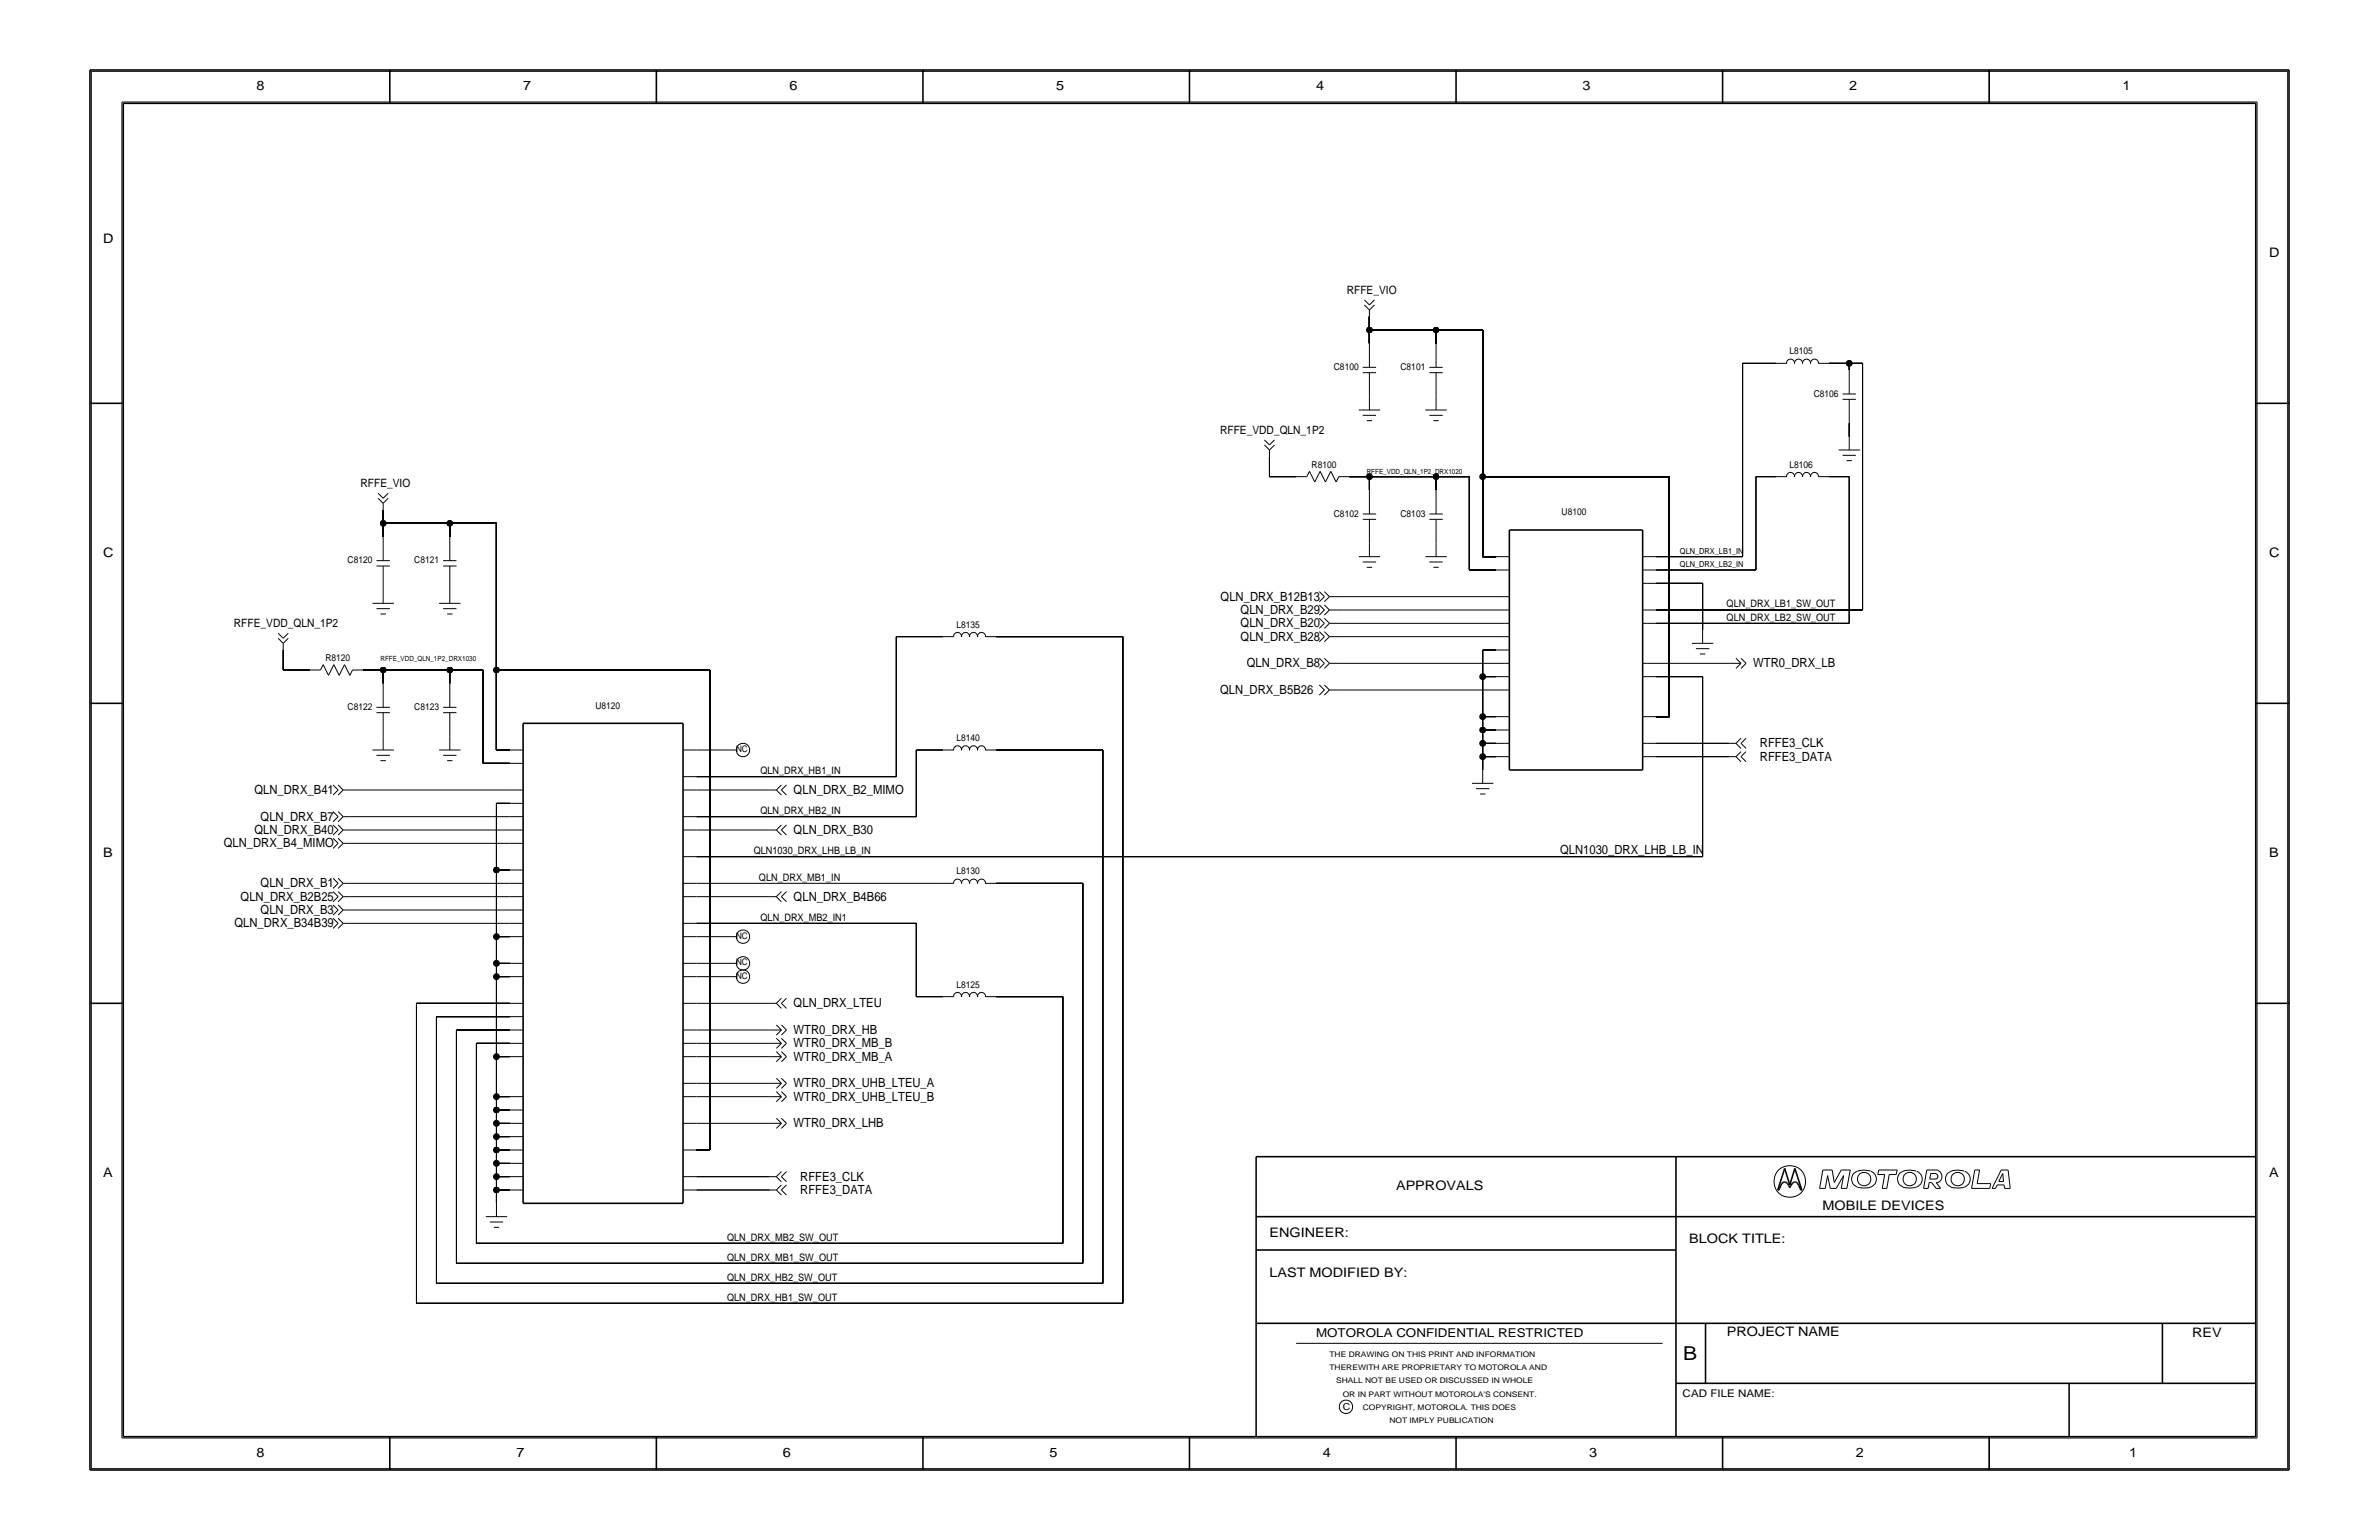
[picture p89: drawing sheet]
<svg xmlns="http://www.w3.org/2000/svg" width="432mm" height="279mm" viewBox="0 0 432 279" stroke-linecap="round" stroke-linejoin="round" font-family="sans-serif">
<defs><g id="words">
<text font-size="3.5" x="305.5" y="246.7">B</text>
<g font-size="2.4">
<text x="46.6" y="16.3">8</text>
<text x="94.9" y="16.3">7</text>
<text x="143.3" y="16.3">6</text>
<text x="191.7" y="16.3">5</text>
<text x="238.9" y="16.3">4</text>
<text x="287.3" y="16.3">3</text>
<text x="335.6" y="16.3">2</text>
<text x="385.2" y="16.3">1</text>
<text x="18.7" y="44.1">D</text>
<text x="411.8" y="46.6">D</text>
<text x="18.7" y="101">C</text>
<text x="411.8" y="101">C</text>
<text x="18.7" y="155.4">B</text>
<text x="411.8" y="155.4">B</text>
<text x="18.7" y="213.5">A</text>
<text x="253.4" y="215.9">APPROVALS</text>
<text x="411.8" y="213.5">A</text>
<text x="330.8" y="219.5">MOBILE DEVICES</text>
<text x="230.4" y="224.4">ENGINEER:</text>
<text x="306.6" y="225.6">BLOCK TITLE:</text>
<text x="230.4" y="231.6">LAST MODIFIED BY:</text>
<text x="313.4" y="242.4">PROJECT NAME</text>
<text x="397.9" y="242.5">REV</text>
<text x="46.6" y="264.3">8</text>
<text x="93.7" y="264.3">7</text>
<text x="142.1" y="264.3">6</text>
<text x="190.5" y="264.3">5</text>
<text x="240.1" y="264.3">4</text>
<text x="288.5" y="264.3">3</text>
<text x="336.9" y="264.3">2</text>
<text x="386.4" y="264.3">1</text>
</g>
<g font-size="2.3">
<text x="221.5" y="109">QLN_DRX_B12B13</text>
<text x="225.2" y="111.4">QLN_DRX_B29</text>
<text x="225.2" y="113.8">QLN_DRX_B20</text>
<text x="225.2" y="116.2">QLN_DRX_B28</text>
<text x="221.5" y="125.9">QLN_DRX_B5B26</text>
<text x="226.3" y="121.1">QLN_DRX_B8</text>
<text x="318.2" y="121.1">WTR0_DRX_LB</text>
<text x="319.4" y="135.6">RFFE3_CLK</text>
<text x="319.4" y="138">RFFE3_DATA</text>
<text x="46.2" y="144.1">QLN_DRX_B41</text>
<text x="47.3" y="148.9">QLN_DRX_B7</text>
<text x="144.1" y="144.1">QLN_DRX_B2_MIMO</text>
<text x="40.6" y="153.7">QLN_DRX_B4_MIMO</text>
<text x="46.2" y="151.3">QLN_DRX_B40</text>
<text x="144.1" y="151.3">QLN_DRX_B30</text>
<text x="283.1" y="154.9">QLN1030_DRX_LHB_LB_IN</text>
<text x="47.3" y="161">QLN_DRX_B1</text>
<text x="43.7" y="163.4">QLN_DRX_B2B25</text>
<text x="47.3" y="165.8">QLN_DRX_B3</text>
<text x="144.1" y="163.4">QLN_DRX_B4B66</text>
<text x="42.5" y="168.2">QLN_DRX_B34B39</text>
<text x="144.1" y="182.8">QLN_DRX_LTEU</text>
<text x="144.1" y="187.6">WTR0_DRX_HB</text>
<text x="144.1" y="190">WTR0_DRX_MB_B</text>
<text x="144.1" y="197.3">WTR0_DRX_UHB_LTEU_A</text>
<text x="144.1" y="192.4">WTR0_DRX_MB_A</text>
<text x="144.1" y="199.7">WTR0_DRX_UHB_LTEU_B</text>
<text x="144.1" y="204.5">WTR0_DRX_LHB</text>
<text x="145.3" y="214.2">RFFE3_CLK</text>
<text x="145.3" y="216.6">RFFE3_DATA</text>
</g>
<text font-size="2.2" x="238.9" y="242.5">MOTOROLA CONFIDENTIAL RESTRICTED</text>
<g font-size="2.1">
<text x="244.4" y="53.3">RFFE_VIO</text>
<text x="221.5" y="78.7">RFFE_VDD_QLN_1P2</text>
<text x="65.4" y="88.4">RFFE_VIO</text>
<text x="42.5" y="113.8">RFFE_VDD_QLN_1P2</text>
</g>
<g font-size="1.9">
<text x="313.4" y="110.2">QLN_DRX_LB1_SW_OUT</text>
<text x="313.4" y="112.6">QLN_DRX_LB2_SW_OUT</text>
<text x="138" y="140.4">QLN_DRX_HB1_IN</text>
<text x="138" y="147.7">QLN_DRX_HB2_IN</text>
<text x="136.8" y="154.9">QLN1030_DRX_LHB_LB_IN</text>
<text x="137.8" y="159.8">QLN_DRX_MB1_IN</text>
<text x="138" y="167">QLN_DRX_MB2_IN1</text>
<text x="132" y="225.1">QLN_DRX_MB2_SW_OUT</text>
<text x="132" y="232.3">QLN_DRX_HB2_SW_OUT</text>
<text x="132" y="228.7">QLN_DRX_MB1_SW_OUT</text>
<text x="132" y="236">QLN_DRX_HB1_SW_OUT</text>
<text x="305.4" y="253.4">CAD FILE NAME:</text>
</g>
<g font-size="1.7">
<text x="324.8" y="64.3">L8105</text>
<text x="242.1" y="67.1">C8100</text>
<text x="254.2" y="67.1">C8101</text>
<text x="329.2" y="72">C8106</text>
<text x="238.1" y="84.9">R8100</text>
<text x="324.8" y="84.8">L8106</text>
<text x="242.1" y="93.7">C8102</text>
<text x="254.2" y="93.7">C8103</text>
<text x="283.4" y="93.5">U8100</text>
<text x="63.1" y="102.2">C8120</text>
<text x="75.2" y="102.2">C8121</text>
<text x="173.6" y="113.9">L8135</text>
<text x="59.1" y="120">R8120</text>
<text x="63.1" y="128.8">C8122</text>
<text x="75.2" y="128.8">C8123</text>
<text x="108.1" y="128.6">U8120</text>
<text x="173.6" y="134.4">L8140</text>
<text x="173.6" y="158.6">L8130</text>
<text x="173.6" y="179.2">L8125</text>
<text x="243.7" y="255.8">C</text>
</g>
<g font-size="1.6">
<text x="133.6" y="136.5">NC</text>
<text x="133.6" y="170.3">NC</text>
<text x="133.6" y="175.2">NC</text>
<text x="133.6" y="177.6">NC</text>
</g>
<g font-size="1.5">
<text x="304.9" y="100.5">QLN_DRX_LB1_IN</text>
<text x="304.9" y="102.9">QLN_DRX_LB2_IN</text>
</g>
<g font-size="1.4">
<text x="241.3" y="246.1">THE DRAWING ON THIS PRINT AND INFORMATION</text>
<text x="241.3" y="248.6">THEREWITH ARE PROPRIETARY TO MOTOROLA AND</text>
<text x="242.5" y="251">SHALL NOT BE USED OR DISCUSSED IN WHOLE</text>
<text x="243.7" y="253.4">OR IN PART WITHOUT MOTOROLA'S CONSENT.</text>
<text x="247.3" y="255.8">COPYRIGHT, MOTOROLA. THIS DOES</text>
<text x="252.2" y="258.2">NOT IMPLY PUBLICATION</text>
</g>
<g font-size="1.3">
<text x="248.1" y="86">RFFE_VDD_QLN_1P2_DRX1020</text>
<text x="69.1" y="119.9">RFFE_VDD_QLN_1P2_DRX1030</text>
</g>
</g></defs>
<!-- layer: Nets -->
<g fill="none" stroke="#000" stroke-width=".18">
<path d="M248.6 59.9v2.4zM248.6 57.5v2.4zM248.6 59.9h12.1zM260.7 59.9v2.4zM260.7 59.9h8.4zM269.1 59.9v26.6zM316.3 65.9h6zM316.3 65.9v35.1zM332 65.9h3.6zM335.6 76.8v2.4zM335.6 65.9v1.2zM335.6 65.9h2.5z"/>
<path d="M338.1 65.9v44.8zM69.5 94.9v2.5zM69.5 92.5v2.4zM69.5 94.9h12.1zM81.6 94.9v2.5zM81.6 94.9h8.5zM90.1 94.9v26.7zM230.4 82.9v3.6zM230.4 86.5h4.9zM244.9 86.5h3.7zM248.6 86.5v2.4zM248.6 86.5h12.1z"/>
<path d="M260.7 86.5h6zM260.7 86.5v2.4zM266.7 86.5v16.9zM269.1 86.5v14.5zM269.1 86.5h33.9zM303 86.5v43.5zM318.7 86.5h3.6zM318.7 86.5v16.9zM332 86.5h3.6zM335.6 86.5v26.6zM51.4 117.9v3.7zM162.7 115.5h8.4z"/>
<path d="M162.7 115.5v25.4zM180.8 115.5h23zM203.8 115.5v121zM242.5 108.3h29zM242.5 110.7h29zM242.5 113.1h29zM242.5 115.5h29zM266.7 103.4h4.8zM269.1 117.9v4.9zM269.1 117.9h2.4zM269.1 101h2.4zM300.6 113.1h35z"/>
<path d="M300.6 105.8h8.4zM300.6 101h15.7zM300.6 110.7h37.5zM300.6 103.4h18.1zM309 105.8v8.5zM51.4 121.6h4.8zM65.9 121.6h3.6zM69.5 121.6v2.4zM69.5 121.6h12.1zM81.6 121.6h6.1zM81.6 121.6v2.4zM87.7 138.5h4.8z"/>
<path d="M87.7 121.6v16.9zM90.1 121.6v14.5zM90.1 121.6h38.7zM90.1 136.1h2.4zM126.4 136.1h4.8zM128.8 121.6v87zM166.3 136.1h4.8zM166.3 136.1v12.1zM180.8 136.1h19.4zM200.2 136.1v96.7zM242.5 120.3h29zM242.5 125.2h29z"/>
<path d="M269.1 122.8v7.2zM269.1 130h2.4zM269.1 130v2.4zM269.1 132.4v2.5zM269.1 134.9h2.4zM269.1 137.3v2.4zM269.1 134.9v2.4zM269.1 122.8h2.4zM269.1 132.4h2.4zM269.1 137.3h2.4zM300.6 122.8h8.4zM300.6 134.9h13.3z"/>
<path d="M300.6 137.3h13.3zM300.6 120.3h13.3zM300.6 130h2.4zM309 122.8v32.6zM63.5 153h29zM63.5 143.3h29zM63.5 148.2h29zM63.5 150.6h29zM90.1 157.8v12.1zM90.1 145.7v12.1zM90.1 145.7h2.4zM90.1 157.8h2.4z"/>
<path d="M126.4 148.2h39.9zM126.4 140.9h36.3zM126.4 143.3h13.3zM126.4 155.4h182.6zM126.4 150.6h13.3zM63.5 160.3h29zM63.5 162.7h29zM63.5 165.1h29zM63.5 167.5h29zM90.1 177.2v14.5zM90.1 174.8v2.4zM90.1 169.9v4.9z"/>
<path d="M90.1 177.2h2.4zM90.1 174.8h2.4zM90.1 169.9h2.4zM126.4 167.5h39.9zM126.4 160.3h44.7zM126.4 162.7h13.3zM126.4 174.8h4.8zM126.4 177.2h4.8zM126.4 169.9h4.8zM166.3 167.5v13.3zM180.8 160.3h15.7zM196.5 160.3v68.9z"/>
<path d="M75.6 182h16.9zM75.6 182v54.5zM79.2 184.5v48.3zM79.2 184.5h13.3zM82.9 186.9h9.6zM82.9 186.9v42.3zM86.5 189.3v36.3zM86.5 189.3h6zM90.1 199v2.4zM90.1 199h2.4zM90.1 191.7v7.3zM90.1 191.7h2.4z"/>
<path d="M126.4 182h13.3zM126.4 189.3h13.3zM126.4 186.9h13.3zM126.4 196.5h13.3zM126.4 199h13.3zM126.4 191.7h13.3zM166.3 180.8h4.8zM180.8 180.8h12.1zM192.9 180.8v44.8zM90.1 215.9v2.4zM90.1 215.9h2.4zM90.1 213.5v2.4z"/>
<path d="M90.1 213.5h2.4zM90.1 211.1v2.4zM90.1 208.6v2.5zM90.1 208.6h2.4zM90.1 206.2v2.4zM90.1 203.8v2.4zM90.1 203.8h2.4zM90.1 201.4v2.4zM90.1 211.1h2.4zM90.1 206.2h2.4zM90.1 201.4h2.4zM126.4 208.6h2.4z"/>
<path d="M126.4 213.5h13.3zM126.4 215.9h13.3zM126.4 203.8h13.3zM75.6 236.5h128.2zM79.2 232.8h121zM82.9 229.2h113.6zM86.5 225.6h106.4z"/>
</g>
<g fill="#000" stroke="#000" stroke-width=".18">
<circle cx="248.6" cy="59.9" r=".53"/>
<circle cx="260.7" cy="59.9" r=".53"/>
<circle cx="335.6" cy="65.9" r=".53"/>
<circle cx="69.5" cy="94.9" r=".53"/>
<circle cx="81.6" cy="94.9" r=".53"/>
<circle cx="248.6" cy="86.5" r=".53"/>
<circle cx="260.7" cy="86.5" r=".53"/>
<circle cx="269.1" cy="86.5" r=".53"/>
<circle cx="69.5" cy="121.6" r=".53"/>
<circle cx="81.6" cy="121.6" r=".53"/>
<circle cx="90.1" cy="121.6" r=".53"/>
<circle cx="269.1" cy="132.4" r=".53"/>
<circle cx="269.1" cy="122.8" r=".53"/>
<circle cx="269.1" cy="130" r=".53"/>
<circle cx="269.1" cy="137.3" r=".53"/>
<circle cx="269.1" cy="134.9" r=".53"/>
<circle cx="90.1" cy="157.8" r=".53"/>
<circle cx="90.1" cy="174.8" r=".53"/>
<circle cx="90.1" cy="177.2" r=".53"/>
<circle cx="90.1" cy="169.9" r=".53"/>
<circle cx="90.1" cy="199" r=".53"/>
<circle cx="90.1" cy="191.7" r=".53"/>
<circle cx="90.1" cy="206.2" r=".53"/>
<circle cx="90.1" cy="208.6" r=".53"/>
<circle cx="90.1" cy="203.8" r=".53"/>
<circle cx="90.1" cy="201.4" r=".53"/>
<circle cx="90.1" cy="215.9" r=".53"/>
<circle cx="90.1" cy="213.5" r=".53"/>
<circle cx="90.1" cy="211.1" r=".53"/>
</g>
<!-- layer: Components -->
<g fill="none" stroke="#000" stroke-width=".18">
<path d="M247.6 54.4l1 .9zM247.6 55.3l1 .9zM248.6 56.2v1.3zM249.5 54.4l-.9 .9zM249.5 55.3l-.9 .9zM229.5 79.8l.9 .9zM231.3 79.8l-.9 .9zM246.6 74.4h3.9zM247.3 66.6h2.5zM247.3 67.6h2.5zM247.3 75.4h2.5zM248.1 76.3h.9z"/>
<path d="M248.6 67.6v4.4zM248.6 62.3v4.3zM248.6 72v2.4zM258.7 74.4h3.9zM259.4 66.6h2.5zM259.4 67.6h2.5zM259.4 75.4h2.5zM260.2 76.3h.9zM260.7 67.6v4.4zM260.7 62.3v4.3zM260.7 72v2.4zM322.3 65.9h2z"/>
<path d="M324.3 66a.71 .71 0 0 1 .7-.9 .71 .71 0 0 1 .7 .9M325.7 66a.71 .71 0 0 1 .7-.9 .71 .71 0 0 1 .7 .9M327.2 66a.71 .71 0 0 1 .7-.9 .71 .71 0 0 1 .7 .9M328.6 66a.71 .71 0 0 1 .7-.9 .71 .71 0 0 1 .7 .9M330.1 65.9h1.9zM334.4 71.5h2.5zM334.4 72.5h2.5zM335.6 79.2v2.4zM335.6 72.5v4.3zM335.6 67.1v4.4zM68.6 89.5l.9 .9zM68.6 90.4l.9 .9z"/>
<path d="M69.5 91.3v1.2zM69.5 97.4v4.3zM70.5 89.5l-1 .9zM70.5 90.4l-1 .9zM81.6 97.4v4.3zM229.5 80.7l.9 .9zM230.4 81.6l.9-.9zM230.4 81.6v1.3zM235.3 86.5h1.9zM237.7 85.5l.9 1.9zM237.7 85.5l-.5 1zM239.6 85.5l-1 1.9z"/>
<path d="M239.6 85.5l1 1.9zM241.5 85.5l1 1.9zM241.5 85.5l-.9 1.9zM243 86.5l-.5 .9zM243 86.5h1.9zM247.3 93.3h2.5zM247.3 94.2h2.5zM248.6 94.2v4.4zM248.6 88.9v4.4zM248.6 98.6v2.4zM259.4 93.3h2.5zM259.4 94.2h2.5z"/>
<path d="M260.7 94.2v4.4zM260.7 88.9v4.4zM260.7 98.6v2.4zM322.3 86.5h2zM324.3 86.5a.71 .71 0 0 1 .7-.8 .71 .71 0 0 1 .7 .8M325.7 86.5a.71 .71 0 0 1 .7-.8 .71 .71 0 0 1 .7 .8M327.2 86.5a.71 .71 0 0 1 .7-.8 .71 .71 0 0 1 .7 .8M328.6 86.5a.71 .71 0 0 1 .7-.8 .71 .71 0 0 1 .7 .8M330.1 86.5h1.9zM333.7 81.6h3.9zM334.4 82.6h2.5zM335.2 83.6h.9z"/>
<path d="M50.5 114.9l.9 .9zM50.5 115.8l.9 .9zM51.4 116.7v1.2zM52.3 114.9l-.9 .9zM52.3 115.8l-.9 .9zM67.6 109.5h3.9zM68.3 101.7h2.5zM68.3 110.4h2.5zM68.3 102.7h2.5zM69.1 111.4h.9zM69.5 107v2.5zM69.5 102.7v4.3z"/>
<path d="M79.7 109.5h3.9zM80.4 101.7h2.5zM80.4 102.7h2.5zM80.4 110.4h2.5zM81.2 111.4h.9zM81.6 102.7v4.3zM81.6 107v2.5zM171.1 115.5h2zM173.1 115.6a.71 .71 0 0 1 .7-.9 .71 .71 0 0 1 .7 .9M174.5 115.6a.71 .71 0 0 1 .7-.9 .71 .71 0 0 1 .7 .9M176 115.6a.71 .71 0 0 1 .7-.9 .71 .71 0 0 1 .7 .9M177.4 115.6a.71 .71 0 0 1 .7-.9 .71 .71 0 0 1 .7 .9"/>
<path d="M178.9 115.5h1.9zM239.5 107.3l.9 1zM239.5 109.8l.9 .9zM239.5 112.2l.9 .9zM239.5 114.6l.9 .9zM239.5 119.4l.9 .9zM240.4 108.3l-.9 .9zM240.4 107.3l.9 1zM240.4 110.7l-.9 .9zM240.4 109.8l.9 .9zM240.4 113.1l-.9 .9zM240.4 112.2l.9 .9z"/>
<path d="M240.4 115.5l-.9 .9zM240.4 114.6l.9 .9zM240.4 119.4l.9 .9zM241.3 108.3l-.9 .9zM241.3 108.3h1.2zM241.3 110.7l-.9 .9zM241.3 110.7h1.2zM241.3 113.1l-.9 .9zM241.3 113.1h1.2zM241.3 115.5l-.9 .9zM241.3 115.5h1.2zM246.6 101h3.9z"/>
<path d="M247.3 102h2.5zM248.1 102.9h.9zM258.7 101h3.9zM259.4 102h2.5zM260.2 102.9h.9zM271.5 113.1h2.5zM271.5 117.9h2.5zM271.5 110.7h2.5zM271.5 108.3h2.5zM271.5 115.5h2.5zM271.5 101h2.5zM271.5 103.4h2.5z"/>
<path d="M298.1 101h2.5zM298.1 103.4h2.5zM298.1 105.8h2.5zM298.1 113.1h2.5zM298.1 110.7h2.5zM307.1 116.7h3.9zM307.8 117.7h2.4zM308.5 118.7h1zM309 114.3v2.4zM315.1 119.4l.9 .9zM316 119.4l.9 .9zM56.2 121.6h2z"/>
<path d="M58.7 120.6l.9 1.9zM58.7 120.6l-.5 1zM60.6 120.6l-1 1.9zM60.6 120.6l1 1.9zM62.5 120.6l1 1.9zM62.5 120.6l-.9 1.9zM64 121.6l-.5 .9zM64 121.6h1.9zM67.6 136.1h3.9zM68.3 128.3h2.5zM68.3 137h2.5zM68.3 129.3h2.5z"/>
<path d="M69.1 138h.9zM69.5 133.7v2.4zM69.5 129.3v4.4zM69.5 124v4.3zM79.7 136.1h3.9zM80.4 128.3h2.5zM80.4 129.3h2.5zM80.4 137h2.5zM81.2 138h.9zM81.6 129.3v4.4zM81.6 124v4.3zM81.6 133.7v2.4z"/>
<path d="M92.5 136.1h2.4zM92.5 138.5h2.4zM124 136.1h2.4zM131.2 136.1h2.5zM171.1 136.1h2zM173.1 136.1a.71 .71 0 0 1 .7-.8 .71 .71 0 0 1 .7 .8M174.5 136.1a.71 .71 0 0 1 .7-.8 .71 .71 0 0 1 .7 .8M176 136.1a.71 .71 0 0 1 .7-.8 .71 .71 0 0 1 .7 .8M177.4 136.1a.71 .71 0 0 1 .7-.8 .71 .71 0 0 1 .7 .8M178.9 136.1h1.9zM239.5 126.1l.9-.9zM239.5 124.3l.9 .9z"/>
<path d="M240.4 126.1l.9-.9zM240.4 120.3l-.9 1zM240.4 124.3l.9 .9zM241.3 120.3l-.9 1zM241.3 120.3h1.2zM241.3 125.2h1.2zM269.1 139.7v2.4zM271.5 132.4h2.5zM271.5 134.9h2.5zM271.5 130h2.5zM271.5 137.3h2.5zM271.5 120.3h2.5z"/>
<path d="M271.5 125.2h2.5zM271.5 122.8h2.5zM298.1 120.3h2.5zM298.1 137.3h2.5zM298.1 134.9h2.5zM298.1 130h2.5zM298.1 122.8h2.5zM313.9 134.9h1.2zM313.9 137.3h1.2zM313.9 120.3h2.1zM315.1 121.3l.9-1zM315.1 134.9l.9 .9z"/>
<path d="M315.1 137.3l.9 .9zM316 121.3l.9-1zM316 134.9l.9 .9zM316 133.9l-.9 1zM316 137.3l.9 .9zM316 136.4l-.9 .9zM316.9 133.9l-.9 1zM316.9 136.4l-.9 .9zM60.5 147.2l.9 1zM60.5 159.3l.9 1zM60.5 142.4l.9 .9zM60.5 152.1l.9 .9z"/>
<path d="M60.5 149.7l.9 .9zM61.4 148.2l-.9 .9zM61.4 147.2l.9 1zM61.4 159.3l.9 1zM61.4 143.3l-.9 .9zM61.4 142.4l.9 .9zM61.4 153l-.9 .9zM61.4 152.1l.9 .9zM61.4 150.6l-.9 .9zM61.4 149.7l.9 .9zM62.3 148.2l-.9 .9zM62.3 148.2h1.2z"/>
<path d="M62.3 143.3l-.9 .9zM62.3 143.3h1.2zM62.3 153l-.9 .9zM62.3 153h1.2zM62.3 150.6l-.9 .9zM62.3 150.6h1.2zM92.5 157.8h2.4zM92.5 153h2.4zM92.5 150.6h2.4zM92.5 145.7h2.4zM92.5 148.2h2.4zM92.5 143.3h2.4z"/>
<path d="M124 140.9h2.4zM124 150.6h2.4zM124 155.4h2.4zM124 148.2h2.4zM124 143.3h2.4zM139.7 143.3h1.2zM139.7 150.6h1.2zM140.9 143.3l.9 .9zM140.9 150.6l.9 .9zM141.8 143.3l.9 .9zM141.8 142.4l-.9 .9zM141.8 150.6l.9 .9z"/>
<path d="M141.8 149.7l-.9 .9zM142.7 142.4l-.9 .9zM142.7 149.7l-.9 .9zM267.2 142.1h3.9zM267.9 143.1h2.4zM268.6 144.1h1zM60.5 164.2l.9 .9zM60.5 161.8l.9 .9zM60.5 166.6l.9 .9zM61.4 160.3l-.9 .9zM61.4 165.1l-.9 .9zM61.4 164.2l.9 .9z"/>
<path d="M61.4 162.7l-.9 .9zM61.4 161.8l.9 .9zM61.4 167.5l-.9 .9zM61.4 166.6l.9 .9zM62.3 160.3l-.9 .9zM62.3 160.3h1.2zM62.3 165.1l-.9 .9zM62.3 165.1h1.2zM62.3 162.7l-.9 .9zM62.3 162.7h1.2zM62.3 167.5l-.9 .9zM62.3 167.5h1.2z"/>
<path d="M92.5 177.2h2.4zM92.5 174.8h2.4zM92.5 169.9h2.4zM92.5 167.5h2.4zM92.5 165.1h2.4zM92.5 162.7h2.4zM92.5 160.3h2.4zM124 177.2h2.4zM124 174.8h2.4zM124 169.9h2.4zM124 162.7h2.4zM124 167.5h2.4z"/>
<path d="M124 160.3h2.4zM131.2 174.8h2.5zM131.2 169.9h2.5zM131.2 177.2h2.5zM139.7 162.7h1.2zM140.9 162.7l.9 .9zM141.8 162.7l.9 .9zM141.8 161.8l-.9 .9zM142.7 161.8l-.9 .9zM171.1 160.3h2zM173.1 160.3a.71 .71 0 0 1 .7-.8 .71 .71 0 0 1 .7 .8M174.5 160.3a.71 .71 0 0 1 .7-.8 .71 .71 0 0 1 .7 .8"/>
<path d="M176 160.3a.71 .71 0 0 1 .7-.8 .71 .71 0 0 1 .7 .8M177.4 160.3a.71 .71 0 0 1 .7-.8 .71 .71 0 0 1 .7 .8M178.9 160.3h1.9zM92.5 199h2.4zM92.5 189.3h2.4zM92.5 191.7h2.4zM92.5 186.9h2.4zM92.5 184.5h2.4zM92.5 182h2.4zM124 191.7h2.4zM124 182h2.4zM124 199h2.4z"/>
<path d="M124 196.5h2.4zM124 189.3h2.4zM124 186.9h2.4zM139.7 182h1.2zM139.7 186.9h2.1zM139.7 189.3h2.1zM139.7 191.7h2.1zM139.7 196.5h2.1zM139.7 199h2.1zM140.9 186l.9 .9zM140.9 188.4l.9 .9zM140.9 190.8l.9 .9z"/>
<path d="M140.9 195.6l.9 .9zM140.9 198l.9 1zM140.9 182l.9 1zM140.9 187.8l.9-.9zM140.9 190.2l.9-.9zM140.9 192.6l.9-.9zM140.9 197.5l.9-1zM140.9 199.9l.9-.9zM141.8 186l.9 .9zM141.8 188.4l.9 .9zM141.8 190.8l.9 .9zM141.8 195.6l.9 .9z"/>
<path d="M141.8 198l.9 1zM141.8 182l.9 1zM141.8 181.1l-.9 .9zM141.8 187.8l.9-.9zM141.8 190.2l.9-.9zM141.8 192.6l.9-.9zM141.8 197.5l.9-1zM141.8 199.9l.9-.9zM142.7 181.1l-.9 .9zM171.1 180.8h2zM173.1 180.9a.71 .71 0 0 1 .7-.8 .71 .71 0 0 1 .7 .8M174.5 180.9a.71 .71 0 0 1 .7-.8 .71 .71 0 0 1 .7 .8"/>
<path d="M176 180.9a.71 .71 0 0 1 .7-.8 .71 .71 0 0 1 .7 .8M177.4 180.9a.71 .71 0 0 1 .7-.8 .71 .71 0 0 1 .7 .8M178.9 180.8h1.9zM90.1 218.3v2.4zM92.5 213.5h2.4zM92.5 215.9h2.4zM92.5 211.1h2.4zM92.5 208.6h2.4zM92.5 206.2h2.4zM92.5 203.8h2.4zM92.5 201.4h2.4zM124 208.6h2.4z"/>
<path d="M124 203.8h2.4zM124 213.5h2.4zM124 215.9h2.4zM139.7 215.9h1.2zM139.7 213.5h1.2zM139.7 203.8h2.1zM140.9 202.9l.9 .9zM140.9 204.7l.9-.9zM140.9 215.9l.9 .9zM140.9 213.5l.9 .9zM141.8 202.9l.9 .9zM141.8 204.7l.9-.9z"/>
<path d="M141.8 215.9l.9 .9zM141.8 215l-.9 .9zM141.8 213.5l.9 .9zM141.8 212.6l-.9 .9zM142.7 215l-.9 .9zM142.7 212.6l-.9 .9zM88.2 220.7h3.8zM88.9 221.7h2.4zM89.6 222.7h1z"/>
<circle cx="134.9" cy="136.1" r="1.22"/>
<circle cx="134.9" cy="177.2" r="1.22"/>
<circle cx="134.9" cy="169.9" r="1.22"/>
<circle cx="134.9" cy="174.8" r="1.22"/>
</g>
<path d="M274 96.2v43.5zM274 96.2h24.1zM298.1 96.2v43.5zM94.9 131.2v87.1zM94.9 131.2h29.1zM124 131.2v87.1zM274 139.7h24.1zM94.9 218.3h29.1z" fill="none" stroke="#000" stroke-width=".29"/>
<!-- layer: Page Border and Title Block -->
<g fill="none" stroke="#000" stroke-width=".29">
<path d="M16.3 12.7h399.2zM16.3 12.7v254zM22.4 18.7h387zM22.4 18.7v242zM70.8 12.7v6zM119.1 12.7v6zM167.5 12.7v6zM215.9 12.7v6zM264.3 12.7v6zM312.7 12.7v6zM361 12.7v6zM409.4 18.7v242z"/>
<path d="M415.5 12.7v254zM16.3 73.2h6.1zM409.4 73.2h6.1zM16.3 127.6h6.1zM409.4 127.6h6.1zM16.3 182h6.1zM409.4 182h6.1zM228 209.9v50.8zM228 209.9h181.4zM304.2 209.9v50.8zM322.7 215.9h.2zM323 215.6l-.1 .3z"/>
<path d="M323.2 215.1l-.2 .5zM323.4 214.7l-.2 .4zM323.6 214.5l.2-.1zM323.6 214.5l-.2 .2zM323.8 214.4h.2zM323.9 212l1 3zM323.9 212l-1.2 3.9zM324 214.4l.2 .1zM324.2 214.5l.3 .2zM324.5 214.7l.2 .4zM324.7 215.1l.2 .4zM325 215.1l-.1 .4z"/>
<path d="M325.3 214.7l-.3 .4zM325.5 214.5l.2-.1zM325.5 214.5l-.2 .2zM325.7 214.4h.2zM325.8 212l1.2 3.9zM325.8 212l-.9 3zM325.9 214.4l.2 .1zM326.1 214.5l.2 .2zM326.3 214.7l.2 .4zM326.5 215.1l.2 .5zM326.7 215.6l.1 .3zM326.8 215.9h.2z"/>
<path d="M228 220.7h181.4zM228 226.8h76.2zM228 240.1h181.4zM304.2 251h105.2zM309.6 240.1v10.9zM375.6 251v9.7zM392.5 240.1v10.9zM16.3 266.7h399.2zM22.4 260.7h387zM70.8 260.7v6zM119.1 260.7v6zM167.5 260.7v6z"/>
<path d="M215.9 260.7v6zM264.3 260.7v6zM312.7 260.7v6zM361 260.7v6z"/>
</g>
<g fill="none" stroke="#000" stroke-width=".18">
<path d="M16.6 12.9v253.6zM16.6 12.9h398.6zM22.1 18.5v242.4zM22.1 18.5h387.6zM409.7 18.5v242.4zM415.2 12.9v253.6zM330.3 215.6h1zM330.9 212.3h1.6zM330.9 212.3l-.6 3.3zM331.7 213.3l-.4 2.3zM331.7 213.3l.5 2.3zM332.2 215.6h1.1z"/>
<path d="M332.5 212.3l.4 2.2zM334.2 212.3h1.6zM334.2 212.3l-1.3 2.2zM334.2 215.6h1zM334.6 213.3l-.4 2.3zM334.6 213.3l-1.3 2.3zM335.8 212.3l-.6 3.3zM337 212.5a1.52 1.52 0 0 0-.9 1.5 1.52 1.52 0 0 0 1 1.4M339.5 212.5l-.1-.1a3.8 3.8 0 0 0-2.3 .1M339.6 212.5a1.56 1.56 0 0 1 .9 1.8 1.56 1.56 0 0 1-1.6 1.2l-1.8-.1M340.8 213.1h1.3zM341 212.3h3.3z"/>
<path d="M341 212.3l-.2 .8zM341.6 215.6h.9zM342.1 213.1l-.5 2.5zM342.9 213.1l-.4 2.5zM342.9 213.1h1.3zM344.4 212.3l-.2 .8zM347.8 212.5a2.85 2.85 0 0 0-3.2 .7 1.55 1.55 0 0 0 .8 2.2M347.8 215.4l-1.3 .1-1.1-.1M347.9 212.5a1.51 1.51 0 0 1 1 1.4 1.51 1.51 0 0 1-1 1.5M349.1 215.6h.9zM349.7 212.3h2.1zM349.7 212.3l-.6 3.3z"/>
<path d="M350.2 214.5h.4zM350.2 214.5l-.2 1.1zM350.3 213.9h1.1zM350.4 212.9h1zM350.4 212.9l-.1 1zM350.6 214.5l.8 1.1zM351.4 213a.47 .47 0 0 1 .3 .5 .47 .47 0 0 1-.3 .4M351.4 214.5l.8 1.1zM351.4 214.5h.4zM351.4 215.6h.8zM351.8 212.4a1.18 1.18 0 0 1 .7 1.1 1.18 1.18 0 0 1-.7 1M356.5 212.5a2.85 2.85 0 0 0-3.2 .7 1.55 1.55 0 0 0 .8 2.2"/>
<path d="M356.5 215.4l-1.3 .1-1.1-.1M356.6 212.5a1.51 1.51 0 0 1 1 1.4 1.51 1.51 0 0 1-1 1.5M357.8 215.6h3.3zM358.4 212.3h.9zM358.4 212.3l-.6 3.3zM358.9 214.7h2.4zM359.3 212.3l-.4 2.4zM361.3 214.7l-.2 .9zM361.6 215.6h.6zM362.5 215h1.3zM362.5 215l-.3 .6zM362.8 214.4h.9z"/>
<path d="M363.2 212.3l-1.6 3.3zM363.2 212.3h1.3zM363.5 212.9l-.7 1.5zM363.5 212.9l.2 1.5zM363.8 215v.6zM363.8 215.6h1.1zM364.5 212.3l.4 3.3zM235.3 243.7h66.5zM16.6 266.5h398.6zM22.1 260.9h387.6z"/>
<circle cx="324.8" cy="214.4" r="2.88"/>
<circle cx="338.3" cy="213.9" r="1.22"/>
<circle cx="346.6" cy="213.9" r="1.22"/>
<circle cx="355.3" cy="213.9" r="1.22"/>
<circle cx="244.3" cy="255.2" r="1.22"/>
</g>
<use href="#words"/>
</svg>
